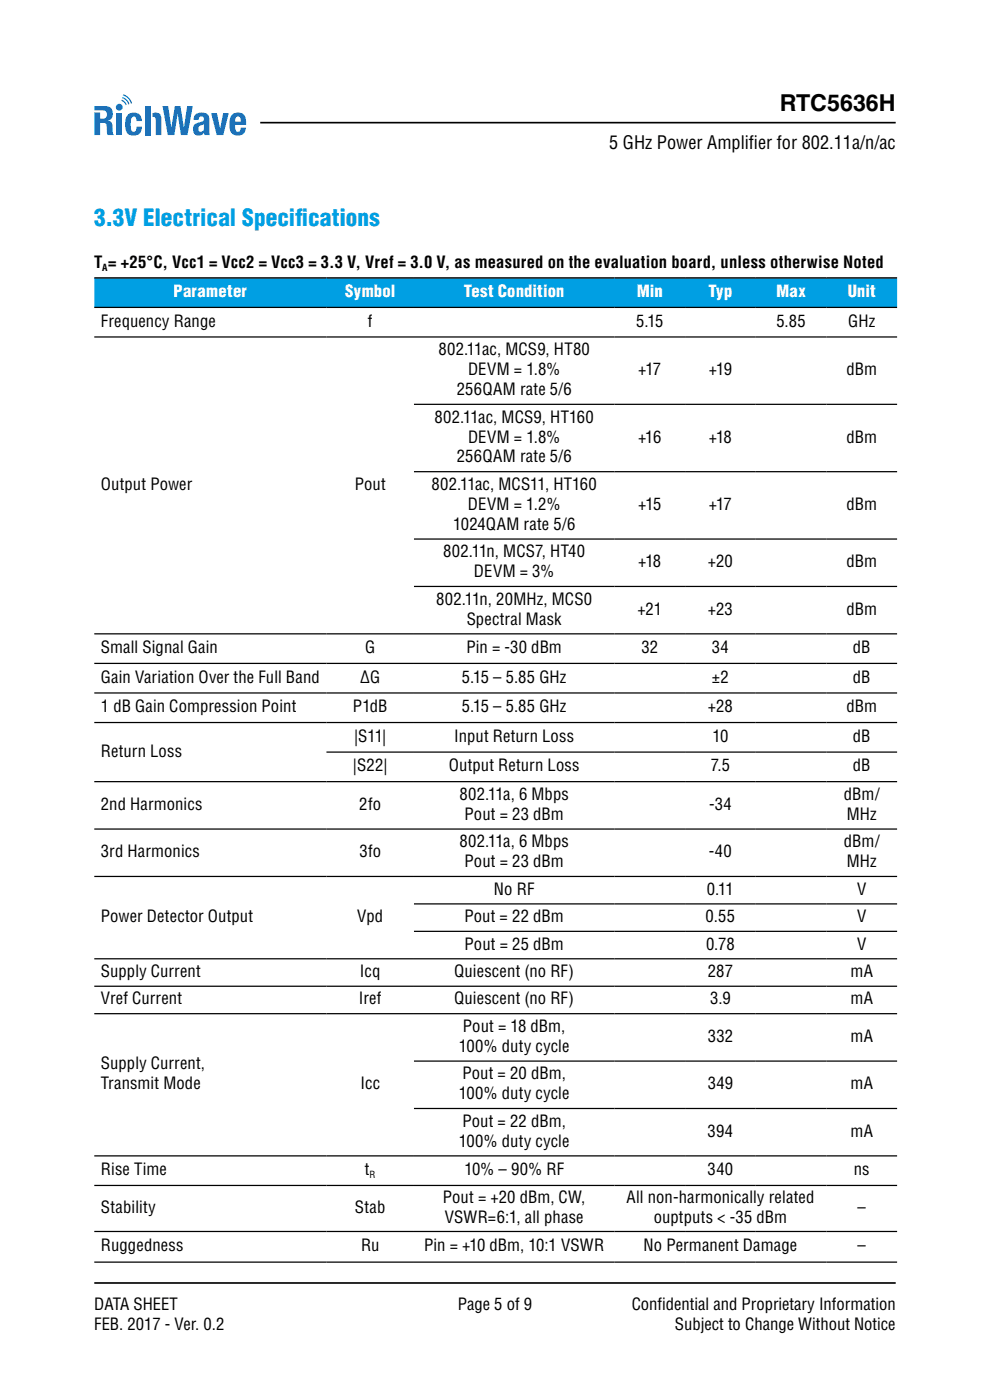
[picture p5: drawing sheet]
<svg xmlns="http://www.w3.org/2000/svg" width="210mm" height="297mm" viewBox="0 0 210 297" stroke-linecap="round" stroke-linejoin="round" font-family="sans-serif">
<defs><g id="words">
<text font-size="4.9" x="165.4" y="23.5">RTC5636H</text>
<g font-size="4.9" fill="#009fe3">
<text x="20" y="48">3.3V Electrical Specif</text>
<text x="62.6" y="48">ications</text>
</g>
<text font-size="3.9" x="129.2" y="31.7">5 GHz Power Amplifier for 802.11a/n/ac</text>
<g font-size="3.5">
<text x="20" y="56.8">T = +25°C, Vcc1 = Vcc2 = Vcc3 = 3.3 V, Vref = 3.0 V, as measured on the evaluation board, unless otherwise Noted</text>
<text x="21.4" y="69.3">Frequency Range</text>
<text x="78" y="69.3">f</text>
<text x="134.9" y="69.3">5.15</text>
<text x="164.7" y="69.3">5.85</text>
<text x="179.9" y="69.3">GHz</text>
<text x="93" y="75.4">802.11ac, MCS9, HT80</text>
<text x="96.9" y="83.8">256QAM rate 5/6</text>
<text x="99.3" y="79.6">DEVM = 1.8%</text>
<text x="135.4" y="79.6">+17</text>
<text x="150.4" y="79.6">+19</text>
<text x="179.6" y="79.6">dBm</text>
<text x="92.2" y="89.6">802.11ac, MCS9, HT160</text>
<text x="99.3" y="93.9">DEVM = 1.8%</text>
<text x="135.4" y="93.9">+16</text>
<text x="150.4" y="93.9">+18</text>
<text x="179.6" y="93.9">dBm</text>
<text x="96.9" y="98.1">256QAM rate 5/6</text>
<text x="21.4" y="103.9">Output Power</text>
<text x="75.3" y="103.9">Pout</text>
<text x="91.5" y="103.9">802.11ac, MCS11, HT160</text>
<text x="96.1" y="112.4">1024QAM rate 5/6</text>
<text x="99.2" y="108.2">DEVM = 1.2%</text>
<text x="135.4" y="108.2">+15</text>
<text x="150.4" y="108.2">+17</text>
<text x="179.6" y="108.2">dBm</text>
<text x="94" y="118.2">802.11n, MCS7, HT40</text>
<text x="100.5" y="122.5">DEVM = 3%</text>
<text x="135.4" y="120.3">+18</text>
<text x="150.2" y="120.3">+20</text>
<text x="179.6" y="120.3">dBm</text>
<text x="92.5" y="128.3">802.11n, 20MHz, MCS0</text>
<text x="135.2" y="130.4">+21</text>
<text x="150.2" y="130.4">+23</text>
<text x="179.6" y="130.4">dBm</text>
<text x="99" y="132.5">Spectral Mask</text>
<text x="21.4" y="138.6">Small Signal Gain</text>
<text x="77.5" y="138.6">G</text>
<text x="98.9" y="138.6">Pin = -30 dBm</text>
<text x="136.1" y="138.6">32</text>
<text x="151" y="138.6">34</text>
<text x="180.9" y="138.6">dB</text>
<text x="21.4" y="144.8">Gain Variation Over the Full Band</text>
<text x="76.4" y="144.8">ΔG</text>
<text x="98" y="144.8">5.15 – 5.85 GHz</text>
<text x="151" y="144.8">±2</text>
<text x="180.9" y="144.8">dB</text>
<text x="21.4" y="151.1">1 dB Gain Compression Point</text>
<text x="74.9" y="151.1">P1dB</text>
<text x="98" y="151.1">5.15 – 5.85 GHz</text>
<text x="150.2" y="151.1">+28</text>
<text x="179.6" y="151.1">dBm</text>
<text x="21.4" y="160.5">Return Loss</text>
<text x="75.1" y="157.4">|S11|</text>
<text x="96.4" y="157.4">Input Return Loss</text>
<text x="151.1" y="157.4">10</text>
<text x="180.9" y="157.4">dB</text>
<text x="74.9" y="163.6">|S22|</text>
<text x="95.2" y="163.6">Output Return Loss</text>
<text x="150.8" y="163.6">7.5</text>
<text x="180.9" y="163.6">dB</text>
<text x="21.4" y="171.8">2nd Harmonics</text>
<text x="76.2" y="171.8">2fo</text>
<text x="97.5" y="169.7">802.11a, 6 Mbps</text>
<text x="98.6" y="173.9">Pout = 23 dBm</text>
<text x="150.4" y="171.8">-34</text>
<text x="179" y="169.7">dBm/</text>
<text x="179.6" y="173.9">MHz</text>
<text x="97.5" y="179.8">802.11a, 6 Mbps</text>
<text x="179" y="179.8">dBm/</text>
<text x="21.4" y="181.9">3rd Harmonics</text>
<text x="76.2" y="181.9">3fo</text>
<text x="98.6" y="184">Pout = 23 dBm</text>
<text x="150.4" y="181.9">-40</text>
<text x="179.6" y="184">MHz</text>
<text x="104.8" y="189.8">No RF</text>
<text x="150" y="189.8">0.11</text>
<text x="181.8" y="189.8">V</text>
<text x="21.4" y="195.6">Power Detector Output</text>
<text x="75.8" y="195.6">Vpd</text>
<text x="98.5" y="195.6">Pout = 22 dBm</text>
<text x="149.7" y="195.6">0.55</text>
<text x="181.8" y="195.6">V</text>
<text x="98.6" y="201.5">Pout = 25 dBm</text>
<text x="149.8" y="201.5">0.78</text>
<text x="181.8" y="201.5">V</text>
<text x="21.4" y="207.3">Supply Current</text>
<text x="76.4" y="207.3">Icq</text>
<text x="96.4" y="207.3">Quiescent (no RF)</text>
<text x="150.2" y="207.3">287</text>
<text x="180.4" y="207.3">mA</text>
<text x="21.4" y="213.1">Vref Current</text>
<text x="76.1" y="213.1">Iref</text>
<text x="96.4" y="213.1">Quiescent (no RF)</text>
<text x="150.6" y="213.1">3.9</text>
<text x="180.4" y="213.1">mA</text>
<text x="98.2" y="218.9">Pout = 18 dBm,</text>
<text x="150.1" y="221">332</text>
<text x="180.4" y="221">mA</text>
<text x="21.4" y="226.9">Supply Current,</text>
<text x="97.3" y="223.2">100% duty cycle</text>
<text x="21.4" y="231.1">Transmit Mode</text>
<text x="76.4" y="231.1">Icc</text>
<text x="97.3" y="233.2">100% duty cycle</text>
<text x="98.1" y="229">Pout = 20 dBm,</text>
<text x="150.1" y="231.1">349</text>
<text x="180.4" y="231.1">mA</text>
<text x="98.1" y="239">Pout = 22 dBm,</text>
<text x="97.3" y="243.3">100% duty cycle</text>
<text x="150.1" y="241.1">394</text>
<text x="180.4" y="241.1">mA</text>
<text x="21.4" y="249.3">Rise Time</text>
<text x="77.4" y="249.3">t</text>
<text x="98.5" y="249.3">10% – 90% RF</text>
<text x="150.1" y="249.3">340</text>
<text x="181.1" y="249.3">ns</text>
<text x="21.4" y="257.3">Stability</text>
<text x="75.3" y="257.3">Stab</text>
<text x="94" y="255.2">Pout = +20 dBm, CW,</text>
<text x="132.9" y="255.2">All non-harmonically related</text>
<text x="181.9" y="257.3">–</text>
<text x="94.3" y="259.5">VSWR=6:1, all phase</text>
<text x="138.7" y="259.5">ouptputs &lt; -35 dBm</text>
<text x="21.4" y="265.5">Ruggedness</text>
<text x="76.6" y="265.5">Ru</text>
<text x="90" y="265.5">Pin = +10 dBm, 10:1 VSWR</text>
<text x="136.5" y="265.5">No Permanent Damage</text>
<text x="181.9" y="265.5">–</text>
<text x="20" y="277.9">DATA SHEET</text>
<text x="97.1" y="277.9">Page 5 of 9</text>
<text x="134" y="277.9">Confidential and Proprietary Information</text>
<text x="20" y="282.2">FEB. 2017 - Ver. 0.2</text>
<text x="143.2" y="282.2">Subject to Change Without Notice</text>
</g>
<g font-size="3.5" fill="#fff">
<text x="36.8" y="63">Parameter</text>
<text x="73.2" y="63">Symbol</text>
<text x="98.4" y="63">Test Condition</text>
<text x="135.1" y="63">Min</text>
<text x="150.3" y="63">Typ</text>
<text x="164.7" y="63">Max</text>
<text x="179.8" y="63">Unit</text>
</g>
<g font-size="2.1">
<text x="21.7" y="57.5">A</text>
<text x="78.4" y="250">R</text>
</g>
</g></defs>
<!-- layer: Layer 1 -->
<path d="M20 272.2h170" fill="none" stroke="#000" stroke-width=".35"/>
<g fill="#1d71b8">
<path d="M24.7 24h1.2v4.7h-1.2z"/>
<path d="M27.1 24.4a1.75 1.75 0 0 1 1.9-.4 1.75 1.75 0 0 1 1.1 1.7h-1.1a.65 .65 0 0 0-.6-1 .65 .65 0 0 0-.6 .9l-.1 1a.93 .93 0 0 0 .9 1.3l.2-.2 .2-.8h1.1a1.79 1.79 0 0 1-1.9 1.9 1.79 1.79 0 0 1-1.6-2.1 3.3 3.3 0 0 1 .5-2.3z"/>
<path d="M34.5 22.5h1.2l.6 4.5 .8-4.5h1.2l.7 4.5 .7-4.5h1.2l-1.1 6.2h-1.4l-.7-4.5-.7 4.5h-1.4z"/>
<path d="M44.8 24h1.2l.7 3.3 .6-3.3h1.2l-1.1 4.7h-1.4z"/>
<path d="M26.1 20a2.69 2.69 0 0 1 1.9 1.9l-.2 .1a2.42 2.42 0 0 0-1.7-1.7z"/>
<path d="M26 20.6a2.09 2.09 0 0 1 1.5 1.5h-.3a1.83 1.83 0 0 0-1.3-1.3z"/>
<path d="M25.8 21.2a1.49 1.49 0 0 1 1.1 1l-.3 .1a1.22 1.22 0 0 0-.9-.9z"/>
<path d="M20 22.5h2.3a1.62 1.62 0 0 1 1.6 1.3 1.62 1.62 0 0 1-1 1.8 1.48 1.48 0 0 1 1 1.9v.7l.3 .5h-1.4l-.3-2.4-.4-.2-.9-.1v2.7h-1.2v-4.8h1.2v1.3h.6a.89 .89 0 0 0 .9-.9 .89 .89 0 0 0-.9-.9h-1.8z"/>
<path d="M30.7 22.5h1.2v6.2h-1.2z"/>
<path d="M32.3 24.1a1.2 1.2 0 0 1 1.4-.1 1.2 1.2 0 0 1 .5 1.2v3.5h-1.2v-3.5l-.2-.4h-.5z"/>
<path d="M42.2 26.8a.63 .63 0 0 0 0 1 .63 .63 0 0 0 .9-.1l.2-1.4zM41.4 24.3a2.12 2.12 0 0 1 2.9 .3l.2 4.1h-1.1l-.1-.5a1.35 1.35 0 0 1-2.3-.2 1.35 1.35 0 0 1 1.1-2l.7-.2a.58 .58 0 0 0 .5-.7 .58 .58 0 0 0-.8-.4 .58 .58 0 0 0-.3 .7h-1.1v-.6z"/>
<path d="M50.1 24.9l-.2 .9h1.2a.74 .74 0 0 0-.1-.8 .74 .74 0 0 0-.8-.2zM49.1 24.4a1.78 1.78 0 0 1 2.1-.4 1.78 1.78 0 0 1 1 1.9v.6h-2.3a1.17 1.17 0 0 0 .6 1.5l.4-.3 .2-.6h1.1a1.75 1.75 0 0 1-1.3 1.6 1.75 1.75 0 0 1-2-.7l-.2-1.4a3.3 3.3 0 0 1 .4-2.2z"/>
<circle cx="25.3" cy="22.7" r=".73"/>
</g>
<path d="M55.2 26h134.8" fill="none" stroke="#000" stroke-width=".35"/>
<path d="M20 58.9h49.2v6.3h-49.2zM69.2 58.9h18.6v6.3h-18.6zM87.8 58.9h42.5v6.3h-42.5zM130.3 58.9h15v6.3h-15zM145.3 58.9h15v6.3h-15zM160.3 58.9h15v6.3h-15zM175.3 58.9h15v6.3h-15z" fill="#009fe3"/>
<g fill="none" stroke="#000" stroke-width=".26">
<path d="M20 58.9h170.3M20 65.2h170.3M20 71.5h170.3M87.8 85.8h102.5M87.8 100.1h102.5M87.8 114.4h102.5M20 134.5h170.3M87.8 124.4h102.5M20 140.7h170.3M20 147h170.3M20 153.3h170.3M69.2 159.6h121.1"/>
<path d="M20 165.8h170.3M20 175.9h170.3M20 185.9h170.3M87.8 191.8h102.5M87.8 197.6h102.5M20 203.4h170.3M20 209.2h170.3M20 215h170.3M87.8 225.1h102.5M87.8 235.2h102.5M20 245.2h170.3M20 251.5h170.3"/>
<path d="M20 261.3h170.3M20 267.8h170.3"/>
</g>
<use href="#words"/>
</svg>
